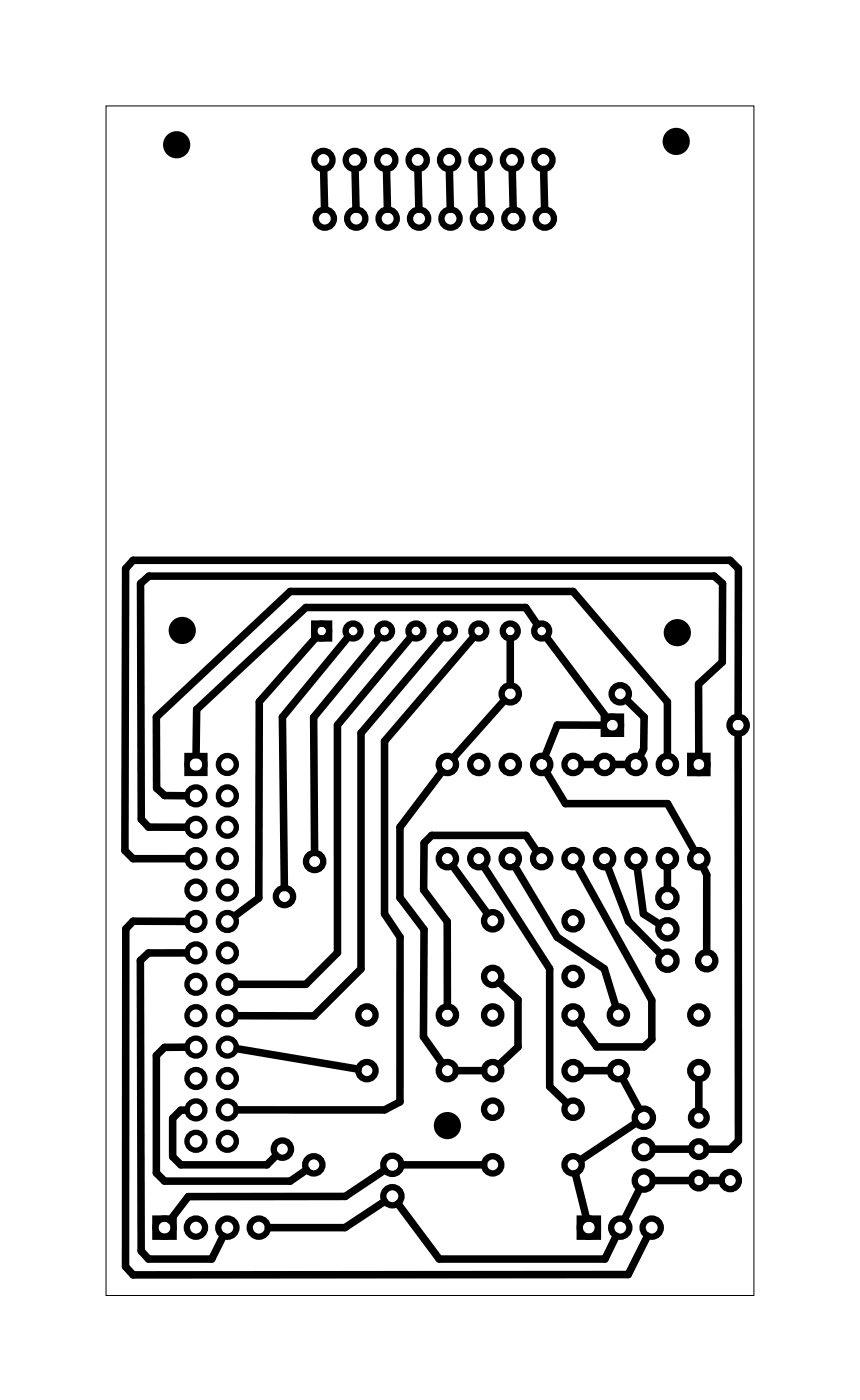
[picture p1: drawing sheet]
<svg xmlns="http://www.w3.org/2000/svg" width="69mm" height="113mm" viewBox="0 0 69 113" stroke-linecap="round" stroke-linejoin="round" font-family="sans-serif">
<path d="M8.6 8.6h52.3v96.2h-52.3z" fill="none" stroke="#000" stroke-width=".08"/>
<g fill="none" stroke="#000" stroke-width=".51">
<path d="M25.4 50.4h1.2v1.2h-1.2zM48.8 58h1.4v1.4h-1.4zM55.8 61.1h1.4v1.4h-1.4zM12.6 98.6h1.4v1.4h-1.4zM46.8 98.6h1.5v1.4h-1.5z"/>
<circle cx="26.1" cy="12.9" r=".74"/>
<circle cx="26.2" cy="17.7" r=".74"/>
<circle cx="28.7" cy="12.9" r=".74"/>
<circle cx="28.8" cy="17.7" r=".74"/>
<circle cx="31.2" cy="12.9" r=".74"/>
<circle cx="31.3" cy="17.7" r=".74"/>
<circle cx="33.8" cy="12.9" r=".74"/>
<circle cx="33.9" cy="17.7" r=".74"/>
<circle cx="36.3" cy="12.9" r=".74"/>
<circle cx="36.4" cy="17.7" r=".74"/>
<circle cx="38.8" cy="12.9" r=".74"/>
<circle cx="38.9" cy="17.7" r=".74"/>
<circle cx="41.4" cy="12.9" r=".74"/>
<circle cx="41.5" cy="17.7" r=".74"/>
<circle cx="43.9" cy="12.9" r=".74"/>
<circle cx="44" cy="17.7" r=".74"/>
<circle cx="26" cy="51" r=".6"/>
<circle cx="28.5" cy="51" r=".6"/>
<circle cx="31.1" cy="51" r=".6"/>
<circle cx="33.6" cy="51" r=".6"/>
<circle cx="36.2" cy="51" r=".6"/>
<circle cx="38.7" cy="51" r=".6"/>
<circle cx="41.2" cy="56.1" r=".7"/>
<circle cx="41.2" cy="51" r=".6"/>
<circle cx="43.8" cy="51" r=".6"/>
<circle cx="49.5" cy="58.7" r=".7"/>
<circle cx="50.1" cy="56.1" r=".7"/>
<circle cx="59.6" cy="58.7" r=".7"/>
<circle cx="23" cy="72.5" r=".7"/>
<circle cx="25.4" cy="69.7" r=".7"/>
<circle cx="36.2" cy="61.8" r=".7"/>
<circle cx="36.2" cy="69.5" r=".7"/>
<circle cx="38.7" cy="61.8" r=".7"/>
<circle cx="38.7" cy="69.5" r=".7"/>
<circle cx="39.8" cy="79" r=".7"/>
<circle cx="39.8" cy="74.5" r=".7"/>
<circle cx="41.2" cy="61.8" r=".7"/>
<circle cx="41.2" cy="69.5" r=".7"/>
<circle cx="43.8" cy="61.8" r=".7"/>
<circle cx="43.8" cy="69.5" r=".7"/>
<circle cx="46.3" cy="61.8" r=".7"/>
<circle cx="46.3" cy="69.5" r=".7"/>
<circle cx="46.3" cy="79" r=".7"/>
<circle cx="46.3" cy="74.5" r=".7"/>
<circle cx="48.9" cy="61.8" r=".7"/>
<circle cx="48.9" cy="69.5" r=".7"/>
<circle cx="51.4" cy="61.8" r=".7"/>
<circle cx="51.4" cy="69.5" r=".7"/>
<circle cx="53.9" cy="61.8" r=".7"/>
<circle cx="53.9" cy="69.5" r=".7"/>
<circle cx="53.9" cy="75.2" r=".74"/>
<circle cx="53.9" cy="72.6" r=".74"/>
<circle cx="53.9" cy="77.7" r=".74"/>
<circle cx="56.5" cy="61.8" r=".7"/>
<circle cx="56.5" cy="69.5" r=".7"/>
<circle cx="57.1" cy="77.7" r=".7"/>
<circle cx="13.3" cy="99.3" r=".74"/>
<circle cx="15.8" cy="99.3" r=".74"/>
<circle cx="18.4" cy="99.3" r=".74"/>
<circle cx="20.9" cy="99.3" r=".74"/>
<circle cx="22.8" cy="93" r=".7"/>
<circle cx="25.4" cy="94.2" r=".7"/>
<circle cx="29.7" cy="86.6" r=".7"/>
<circle cx="29.7" cy="82.1" r=".7"/>
<circle cx="31.7" cy="96.8" r=".74"/>
<circle cx="31.7" cy="94.2" r=".74"/>
<circle cx="36.2" cy="86.6" r=".7"/>
<circle cx="36.2" cy="82.1" r=".7"/>
<circle cx="39.8" cy="94.2" r=".7"/>
<circle cx="39.8" cy="86.6" r=".7"/>
<circle cx="39.8" cy="82.1" r=".7"/>
<circle cx="39.8" cy="89.7" r=".7"/>
<circle cx="46.3" cy="94.2" r=".7"/>
<circle cx="46.3" cy="86.6" r=".7"/>
<circle cx="46.3" cy="89.7" r=".7"/>
<circle cx="46.3" cy="82.1" r=".7"/>
<circle cx="47.6" cy="99.3" r=".74"/>
<circle cx="50" cy="86.6" r=".7"/>
<circle cx="50" cy="82.1" r=".7"/>
<circle cx="50.1" cy="99.3" r=".74"/>
<circle cx="52" cy="93" r=".74"/>
<circle cx="52" cy="90.4" r=".74"/>
<circle cx="52" cy="95.5" r=".74"/>
<circle cx="52.7" cy="99.3" r=".74"/>
<circle cx="56.5" cy="86.6" r=".7"/>
<circle cx="56.5" cy="82.1" r=".7"/>
<circle cx="56.5" cy="93" r=".64"/>
<circle cx="56.5" cy="95.5" r=".64"/>
<circle cx="56.5" cy="90.4" r=".64"/>
<circle cx="59" cy="95.5" r=".7"/>
</g>
<g fill="#000">
<circle cx="14.3" cy="11.7" r="1.1"/>
<circle cx="54.6" cy="11.4" r="1.1"/>
<circle cx="14.7" cy="51" r="1.1"/>
<circle cx="54.7" cy="51.2" r="1.1"/>
<circle cx="36.2" cy="91" r="1.1"/>
</g>
<g fill="none" stroke="#000" stroke-width=".43">
<path d="M15.1 61.1h1.5v1.5h-1.5z"/>
<circle cx="15.8" cy="61.8" r=".72"/>
<circle cx="15.8" cy="74.5" r=".72"/>
<circle cx="15.8" cy="69.5" r=".72"/>
<circle cx="15.8" cy="77.1" r=".72"/>
<circle cx="15.8" cy="72" r=".72"/>
<circle cx="15.8" cy="64.4" r=".72"/>
<circle cx="15.8" cy="66.9" r=".72"/>
<circle cx="15.8" cy="79.6" r=".72"/>
<circle cx="18.4" cy="61.8" r=".72"/>
<circle cx="18.4" cy="74.5" r=".72"/>
<circle cx="18.4" cy="69.5" r=".72"/>
<circle cx="18.4" cy="77.1" r=".72"/>
<circle cx="18.4" cy="72" r=".72"/>
<circle cx="18.4" cy="66.9" r=".72"/>
<circle cx="18.4" cy="64.4" r=".72"/>
<circle cx="18.4" cy="79.6" r=".72"/>
<circle cx="15.8" cy="92.3" r=".72"/>
<circle cx="15.8" cy="84.7" r=".72"/>
<circle cx="15.8" cy="87.2" r=".72"/>
<circle cx="15.8" cy="89.8" r=".72"/>
<circle cx="15.8" cy="82.2" r=".72"/>
<circle cx="18.4" cy="87.2" r=".72"/>
<circle cx="18.4" cy="89.8" r=".72"/>
<circle cx="18.4" cy="92.3" r=".72"/>
<circle cx="18.4" cy="82.2" r=".72"/>
<circle cx="18.4" cy="84.7" r=".72"/>
</g>
<g fill="none" stroke="#000" stroke-width=".61">
<path d="M26.2 13.7v3.2M28.7 13.7l.1 3.2M31.2 13.7l.1 3.2M33.8 13.7v3.2M36.3 13.7l.1 3.2M38.9 13.7v3.2M41.4 13.7l.1 3.2M43.9 13.7l.1 3.2M25.5 51.6l-4.5 5.2-.1 15.8-1.9 1.5M28 51.6l-5.2 6.4 .2 13.8M30.6 51.6l-5.3 6.4 .1 11M33.1 51.6l-5.8 7v18.5l-2.6 2.5h-5.5"/>
<path d="M35.7 51.5l-6.5 7.8v19.1l-3.8 3.8h-6.2M38.2 51.6l-7.1 8.4v13.9l1.2 1.9v13.3l-1.2 .7h-11.9M40.8 56.7l-4.2 4.6M41.2 51.7v3.7M43.4 50.5l-.9-1.4h-17.8l-8.8 8.3-.1 3.6M44.2 51.7l4.9 6.4M48.8 58.7l-3.8-.1-1 2.6M50.6 56.6l1.5 1.4-.1 2.6-.3 .6M59.6 59.4l.1 32.9-.7 .7h-1.9M59.7 57.9v-11.9l-.7-.7h-48.2l-.6 .7-.1 22.8 .7 .7h4.2M15 77.1h-3l-.7 .6 .1 23.5 .6 .6h5.1l.9-1.8M15 74.5h-4.2l-.6 .6-.1 27.4 .7 .6h40l1.5-3.1"/>
<path d="M35.7 62.4l-3.4 4.5v5.7l2 2.6-.1 8.7 1.5 2.1M36.6 70l2.8 3.9M39.1 70.1l5.3 8.3v9.5l1.4 1.3M40.3 79.5l1.6 1.4v3.8l-1.6 1.4M41.6 70.1l3.4 5.7 3.8 2.6 1 3M43.4 68.9l-.9-1.3h-7.6l-.6 .6-.1 3.8 1.9 2.5 .1 6.9M44.2 62.5l1.5 2.5h8.2l2.2 3.8M46.7 70.1l6 10.8v3.2l-.7 .6h-3.8l-1.5-2M47 61.8h1.1M49.1 70.1l1.7 4.4 2.6 2.7M49.6 61.8h1.1M51.5 70.2l.5 3.7 1.3 .9"/>
<path d="M53.9 61.1v-4.3l-7.6-9h-22.8l-10.9 10.2 .1 5.8 .6 .5 1.7 .1M53.9 70.2v1.7M56.5 61.1v-5.8l1.9-1.7v-6.4l-.7-.6h-45.7l-.6 .6v19.1l.6 .6h3M56.8 70.1l.3 .7v6.2M15 84.7h-1.7l-.7 .7v9.5l.7 .6h10.2l1.3-.9M15 89.8h-.4l-.6 .7v3.1l.6 .6h7l.7-.7M19.2 84.8l9.7 1.7M31.1 97.2l-3.2 2.1h-6.2M31.1 94.6l-3.2 2.2h-12.7l-1.4 1.9M32.2 97.4l3.3 4.4h13.4l.9-1.8M32.5 94.2h6.6M36.9 86.6h2.2"/>
<path d="M46.5 94.9l.9 3.7M47 86.6h2.2M50.3 87.2l1.4 2.5M51.4 90.8l-4.5 3M51.7 96.2l-1.2 2.4M52.8 95.5h3M52.8 93h3M56.5 87.3v2.4M57.1 95.5h1.2"/>
</g>
</svg>
